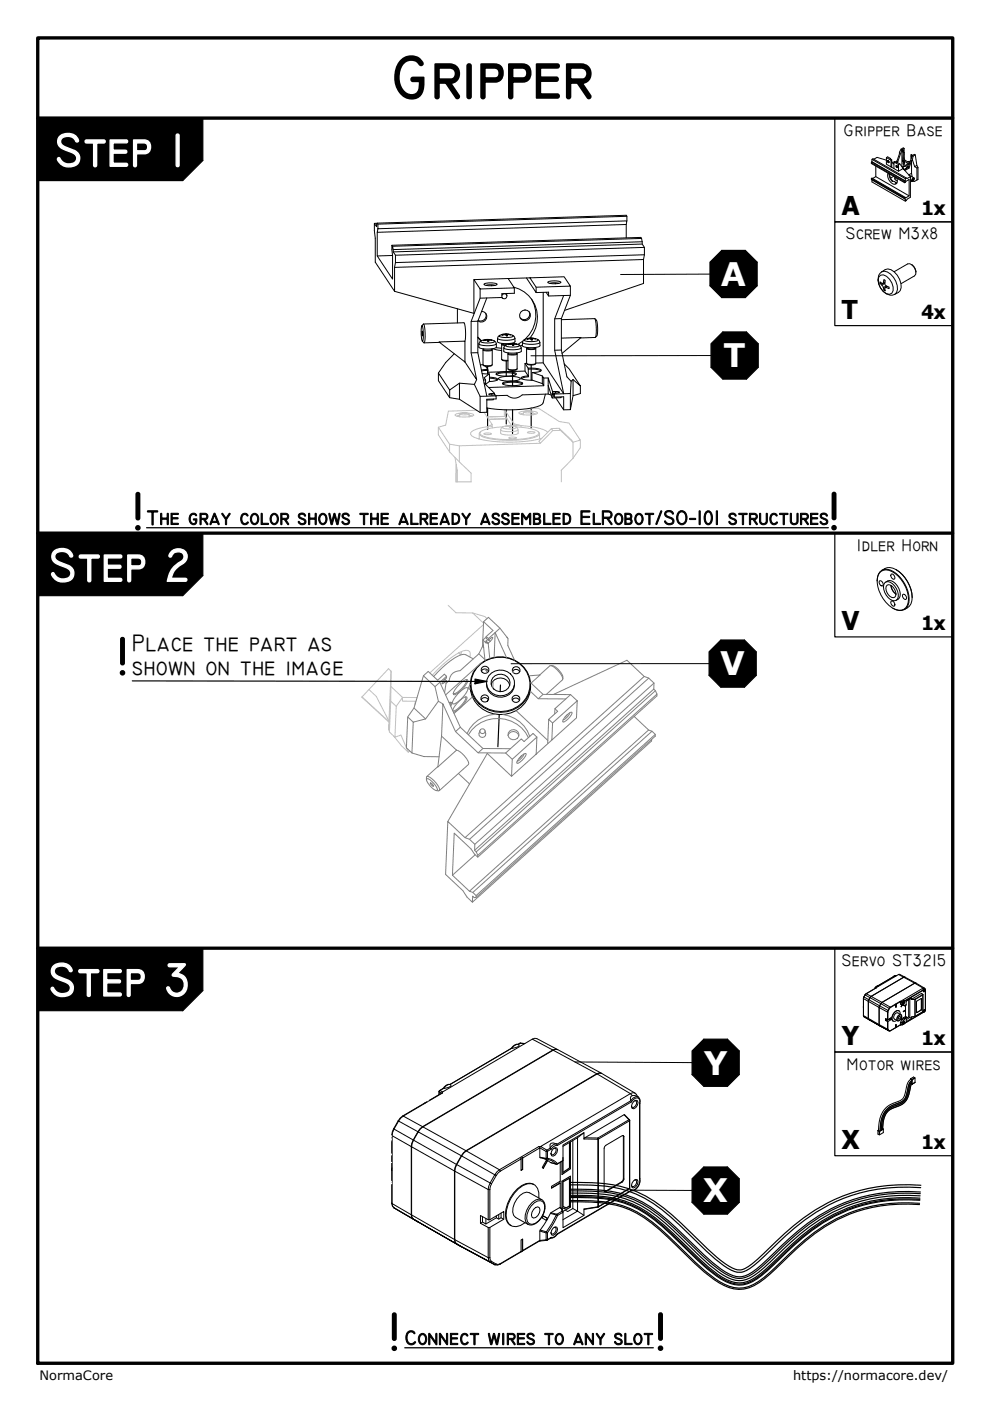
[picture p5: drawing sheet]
<svg xmlns="http://www.w3.org/2000/svg" width="210mm" height="297mm" viewBox="0 0 210 297" stroke-linecap="round" stroke-linejoin="round" font-family="sans-serif">
<defs><g id="words">
<text font-size="12.9" x="83" y="20.8">Gripper</text>
<g font-size="11.5">
<text x="27.7" y="112.2">!</text>
<text x="175.3" y="112.2">!</text>
<text x="24.4" y="143">!</text>
<text x="82.1" y="286.2">!</text>
<text x="138.5" y="286.2">!</text>
</g>
<g font-size="10.1" fill="#fff">
<text x="11.8" y="35.2">Step 1</text>
<text x="10.5" y="123.2">Step 2</text>
<text x="10.4" y="211.2">Step 3</text>
</g>
<g font-size="6.9" fill="#fff">
<text x="152.9" y="60.6">A</text>
<text x="153.4" y="77.9">T</text>
<text x="152.7" y="143.2">V</text>
<text x="149.2" y="227.8">Y</text>
<text x="149.1" y="254.9">X</text>
</g>
<g font-size="5.5">
<text x="178.5" y="45.5">A</text>
<text x="178.5" y="67.5">T</text>
<text x="178.5" y="133.5">V</text>
<text x="178.5" y="221.5">Y</text>
<text x="178.5" y="243.5">X</text>
</g>
<g font-size="5.1">
<text x="28" y="143.1">shown on the image</text>
<text x="28.1" y="138.1">Place the part as</text>
</g>
<g font-size="4.3">
<text x="31.1" y="111.2">The gray color shows the already assembled ElRobot/SO-101 structures</text>
<text x="85.8" y="285.1">Connect wires to any slot</text>
</g>
<g font-size="4.1">
<text x="195.4" y="45.5">1x</text>
<text x="195.4" y="67.5">4x</text>
<text x="195.4" y="133.5">1x</text>
<text x="195.4" y="221.5">1x</text>
<text x="195.4" y="243.5">1x</text>
</g>
<g font-size="3.6">
<text x="178.9" y="28.8">Gripper Base</text>
<text x="179.3" y="50.7">Screw M3x8</text>
<text x="181.7" y="116.8">Idler Horn</text>
<text x="178.5" y="204.7">Servo ST3215</text>
<text x="179.6" y="226.8">Motor wires</text>
</g>
<g font-size="2.7">
<text x="8.4" y="292.6">NormaCore</text>
<text x="168.1" y="292.6">https://normacore.dev/</text>
</g>
</g></defs>
<!-- layer: Visible (ISO) -->
<g fill="none" stroke="#000" stroke-width=".21">
<path d="M184.7 37.8l7.1 4.1M184.7 38l7.1 4.1M184.7 34.5l7.1 4.1M184.8 34.3l7.1 4.1M184.9 38.1v.5l7 4.1M184.9 34.3l7 4.1M184.9 33.8l7 4.1M185.3 33.8l.7-.4 1.9 .6M185.7 35.2v2.3l-.7 .3M185.7 37.5l7.1 4M187.9 33.4l1 .6v1.4l-1-.6zM187.9 33.4l.3-.1 .9 .6"/>
<path d="M188.2 34a.25 .25 0 0 1 .3 .2 .25 .25 0 0 1-.1 .3l-.2-.2zM188.3 34.1l.2 .3-.2-.3a.16 .16 0 0 0 0 .2 .16 .16 0 0 0 .2 0M188.3 36.7a1.82 1.82 0 0 0 1.6 2.3l.3-.3v-.9M188.4 34.1l.1 .2M188.5 37a1.53 1.53 0 0 0 .8 1.4l.5 .2v.2h.4M188.5 36.9l.1 .1h-.1M188.5 36.9v.1M188.6 37l.2 .6 .5 .8-.1 .1M188.8 33.6v.1M188.9 34l.2-.1v1.6M188.9 35.4l.6 .3M189.1 34.3l.4 .5"/>
<path d="M189.5 37.4l-.7 .4M189.5 34.3l1 .6v1.4l-1-.6zM189.5 34.3l.7 .1 .6 .3M189.5 34.5l-.2 .1M189.7 37.6v.4l.6 .4M189.9 37.7l-.2 .2M190 35.1a.25 .25 0 0 1 .3 .1 .25 .25 0 0 1-.1 .3l-.2-.2zM190 35.1l.3 .4-.2-.1zM190.1 35.1l.2 .3M190.2 34.4l.2-.1 .8-2.6v3.7M190.2 38.8h-.4M190.2 34.2l-.3 .1"/>
<path d="M190.2 34.2l.2 .1M190.2 35.2l.1 .1M190.5 34.9l.3-.2 .9 1.3M190.5 36.3l1-.6 1.5 1.8M191 31.6l.6 .2M191.4 34.2l.1 .1M191.4 32l.1 .2M191.4 32v.2M191.5 34.3l.2-.1v.3l-.2 .1zM191.5 31.9l-.1 .1M191.5 34.6l.2 .7M191.5 32.2v.1"/>
<path d="M191.5 32.2l.1 .1M191.6 32.3l-.2 1.9 .2-.1M191.6 32.3v.1l.1-.1h-.2M191.6 35.9l.1 .1M191.7 33.5l.1 .4 1.1 .6M191.7 31.5l-.2-.1-.5 .2-.3 .7-.5 1.9M191.7 31.5l-.4 .2 .3 .1-.1 .2M191.7 31.5v.8M191.7 32.5v1M191.7 33.5h-.1M191.7 35.3l-.3 .1 .1 .3M191.7 32.3l-.1 1.8"/>
<path d="M191.7 34.5l.5 1.2M191.7 35.3l-.1-.1a.38 .38 0 0 0-.1 .4 .38 .38 0 0 0 .3 .3M191.7 34.2l1.1 .6M191.8 35.9l-.1 .1M191.8 33.9l-.2 .2M191.9 36.2l.8-.6 .6-1.5v2.6M192 35.2l-.3 .1M192 35.8h.1M192 35.8v.1M192 35.8l-.2 .1M192.1 35.8h-.1M192.2 37.7l-7.1-4-.2 .1-.2 .9 7.1 4"/>
<path d="M192.2 35.6v.2M192.2 35.7l.1-.2h.3l-.9 .5M192.5 34.8a.37 .37 0 0 0-.2 .3 .37 .37 0 0 0 .3 .3M192.7 37.1l.6-.4 .1 .8M192.7 37.1l1.1 .6M192.7 35l-.2-.2a.37 .37 0 0 0-.3 .4 .37 .37 0 0 0 .4 .3M193 34.2l-.6 .1M193 38.1l.4 .3M193.1 32.8l.2 .3-.1 .2M193.1 33.2l.1 .1M193.3 34.1l.2-.2 .4 1.4 .5 .3M193.3 38.3v.2"/>
<path d="M193.3 33.2l-.1 .1M193.3 33.2h-.2l.1 .5M193.4 33l-.9 2.5 .2 .1M193.5 37.9l.2-.1a.26 .26 0 0 1 .1 .4 .26 .26 0 0 1-.4 0zM193.6 33.1l-.5-.3 .4 .1 .4-.2 .2 .1 .3 2.3 .2 .4v2.5l-.2 .2M193.6 38v.1zM193.9 37.9l-.1-.1a.34 .34 0 0 0-.4 .1 .34 .34 0 0 0 .1 .5l.1-.1M194.1 32.8l-.5 .3-.1 .8M194.4 35.1l-.5 .2M194.4 35.6v2.6l-.5 .3-.9 .1M194.6 35.5l-.2 .1M80 49.3v5l3.2 4.9v-5"/>
<path d="M80.1 48.5l52.8-1.7-.1 .8-52.8 1.7zM80.1 48.5v-1l-.1-.2-.2 .8-.4-.7 .2 3.1v5.1l4.1 6.2v-5.1l.1-1v-1.6l-.4-.7-.3-1.4 .1 2.2M83.1 52l52.8-1.7 .3 1.4 .4 .8v1.5M83.2 54.2l-3.2 .1M83.8 55.7l52.8-1.7-.2 1-52.7 1.7M100.5 59.3l7.2-.2 1.4 1.9-7.3 .3zM100.5 59.3v7.1l-16.8-4.6M111.6 58.9l2.1 3.1v-1.1M112.4 58.9l7.2-.2 1.3 2-7.2 .2zM112.4 58.9l-4.7 .2M116.2 59.7l1.4-.2a1.2 1.2 0 0 1 1.3 .4l-.6 .2-1.2 .1-.8-.2-.2-.1zM132.8 47.6v2.8"/>
<path d="M132.9 46.8v-.9l-.1-.3-53.4 1.8M132.9 45.9l-52.8 1.6M136 50.6l-52.8 1.6M136.2 51.3l-52.8 1.6M136.2 51.7l-52.8 1.7M136.4 55v5.1l-16.7 5.7M136.6 52.5l-52.8 1.6M186.7 58.3a2.26 2.26 0 0 1 2.4 1.7l.3 .9v.7l-.3 .6a1.74 1.74 0 0 1-2.4-1.1 1.99 1.99 0 0 1 0-2.8zM186.9 57.6a1.74 1.74 0 0 1 2.7 0 3.9 3.9 0 0 1 1.3 4l-1.2 .8M186.9 57.6a2.15 2.15 0 0 1 2.6 1.2 3.3 3.3 0 0 1 .6 3.2l-.4 .4M186.9 57.6a2.72 2.72 0 0 0 .3 4.1 2.07 2.07 0 0 0 2.5 .7M187.3 59.9l-.1 .2h-.2l-.4-.4v.4"/>
<path d="M187.3 59.9l.1-.6 .3 .1-.1 .7M187.6 60l-.4 .1M187.6 59.8l-.3 .1M189.6 57.6l2.8-1.6a1.69 1.69 0 0 1 1.5 2.5l-2.9 1.7M191.9 41.8l-.1 .1 .1 .8 1.1-.9v-4.3l-.7 .3-.1-.1-.3 .2-.1 .8 1-.7v3.5l-.7 .4-7.2-4.1h-.2l.1 .3 7.1 4.1M193.3 56.1a1.93 1.93 0 0 1 .9 1.6M89.4 69.1a4.9 4.9 0 0 1 .1 3.2l-.2-1.3zM89.4 69.1l.4-.4a6.3 6.3 0 0 1 .1 4M89.5 70.2v1zM89.5 72.4l.4 .3M89.8 68.7l8.6-.3a8 8 0 0 1 .2 3.9M93 79.1v1.6l2.3 3.6 2.1 .4 4.4 2.8 1.4-.1v-2.8h2v-.7l-3.4 .1"/>
<path d="M93.1 72.5l5.5-.2v4.4zM93.2 72.6l-3.3 .1M96.3 75l-1.8 1.8-1.5 2.3 2.3 3.6M97 65.5v3M99.9 74.8h1.4l1.9 9.2M101.3 68.1h-1.4M101.3 71.5l.8 .7M101.3 71.5l.6 .8M101.5 72.9v.7a4.4 4.4 0 0 0 3.8 0l-.1-.7M101.5 72.9a4.3 4.3 0 0 0 3.7 0M101.8 61.3v1.9l-1.9 4.9v6.7l1.2 5.7-2.5-3.8M102 72.3l-.1 .1a3.5 3.5 0 0 0 3 0l-.2-.1"/>
<path d="M102 72.3l-.4 .3-.1 .3M102.1 66a1.15 1.15 0 0 1 1 1.6 1.15 1.15 0 0 1-1.8 .4M102.2 79.2l1.5 .1M102.4 74.2v3.1M102.4 77.3l-.6 .1M102.4 77.4l.8 .3 .7-.1 .4-.2M102.5 74.1l.9 .2 .9-.2M102.5 74.1v.2l.7 .1h.8l.3-.1v-.2M102.5 74v.1M102.7 60.2l1.4-.2a1.21 1.21 0 0 1 1.3 .3l-.6 .2-1.2 .1-.9-.2-.1-.1zM102.9 72.1l-.4 .1 .7-.1 .2 .3h.3l-.1-.2M102.9 72.1h.1"/>
<path d="M103 77.7l.4 .6M103 66.4a1.18 1.18 0 0 1-.3 1.3 1.18 1.18 0 0 1-1.3 .2M103 60.5l.8-.1 1.2 .1M103.1 72h.1M103.1 72l-1.1 .3M103.2 72h.3M103.2 72l-.3 .1M103.2 72v.1M103.2 63.2l-1.9 4.9v6.7M103.4 72v.3M103.4 72l1.3 .3M103.4 78.3l-1.3 .1"/>
<path d="M103.4 78.3v.2M103.4 78.9l7.9-.2 .7 1M103.4 78.5l-1.3 .1M103.4 78.5v.8M103.5 72h.3M103.5 72l-.1 .4M103.6 72.2v.2M103.7 79.3l-1 .8 .3 .5v.9M103.7 79.3l.1 1.6M103.8 80a2.2 2.2 0 0 1 1.8 .4 2.44 2.44 0 0 1-1.9 .5l-.7 .6M103.8 72l.5 .1M103.8 72v.1"/>
<path d="M104.3 72.1l-.7 .1M104.3 72.1h-.1M104.3 74v.1M104.4 74.2v3.1l-1 .3-1-.3M104.5 73.9l1.9 .4M104.7 72.3l.4 .3 .1 .3M105.2 73.7l1.2 .1M105.2 79.2a6 6 0 0 1 4.3 0 1.3 1.3 0 0 1-1.5 .5l-.7 .1a3.5 3.5 0 0 1-2.1-.4zM105.3 79.5a4.3 4.3 0 0 1 3.6-.3l.4 .3M105.5 71.7v.7a4.4 4.4 0 0 0 3.7 0v-.7M105.5 71.7a4.3 4.3 0 0 0 3.7 0M106 71.1l-.2 .1a3.5 3.5 0 0 0 3 0l-.1-.1"/>
<path d="M106 71.1l-.4 .3-.1 .3M106.3 63.1l.3 .2M106.4 73v3.2l.4 .2h.9M106.4 73l.7 .3M106.4 76.2l.3 .3h1M106.4 62.6l.3-.3h.3l.4 .1 .1 .4-.1 .3-.4 .2h-.3l-.3-.3M106.4 72.8l.1 .2 .8 .1 1.2-.3M106.4 72.9v.1M106.8 70.9l-.5 .1M106.8 73.8v.7a4.4 4.4 0 0 0 3.7 0v-.7M106.8 73.8a4.4 4.4 0 0 0 3.7 0M106.9 70.9l-.5 .1h.8l.2 .2h.2l-.1-.2"/>
<path d="M106.9 70.9v.1M107.1 70.8h.3M107.1 70.8l-.2 .1M107.1 70.8l-1.1 .3M107.1 70.8v.2M107.4 62.2l.1 .5M107.4 70.8l.3 .1M107.4 70.8v.4M107.5 71v.2M107.7 75.1v3.1l1 .2 .9-.2v-3.1M107.7 78.3l.8 .2h.7l.4-.2M107.7 70.9h.1"/>
<path d="M107.7 70.9l.5 .1M107.8 74.8a1.5 1.5 0 0 0 1.8 0M107.8 74.9l-.1 .1M108.2 71h-.7M108.2 71h.1M108.2 72.9l-.5 .1h.8l.2 .2h.3l-.1-.2M108.2 72.9v.1M108.2 72.8v.1M108.4 72.8h.3M108.5 72.8l-.3 .1M108.5 72.9v.1M108.7 72.8v.4"/>
<path d="M108.7 72.8l1.3 .3M108.7 71.1l.4 .3 .1 .3M108.7 71.1l-1.3-.3-.1 .4M108.7 72.8l.4 .1M108.9 73v.2v-.2M109 60.9a6.7 6.7 0 0 1 3.4 10.8M109.1 61v1.2l-2.7 .1v.8l-4.6 .1M109.1 72.9l.4 .1M109.1 72.9h.1M109.5 73h-.6M109.5 73h.1M109.6 74.9v.2l-.7 .2-.9-.1-.3-.2"/>
<path d="M110 73.1l.2 .1a3.5 3.5 0 0 1-3 0l.1-.1-.4 .4-.1 .3M110 73.1l.4 .4 .1 .3M110.8 73.1l-.4 .3M110.8 72.6v.7a4.4 4.4 0 0 0 3.7 0v-.7M110.8 72.6a4.3 4.3 0 0 0 3.7 0M110.8 72.3l-1 .7M111.3 72l-.2 .1a3.5 3.5 0 0 0 3 0l-.1-.1M111.3 72l-.4 .3-.1 .3M111.3 77.1v1.6M111.6 73.9v3.2l1 .2 1-.2v-3.2M111.6 77l-.3 .1 .7 1M111.7 73.9l.7 .2h.9l.3-.2"/>
<path d="M111.7 77.1l.7 .3 .8-.1 .4-.2M111.7 73.8l.9 .2 .9-.2M111.7 73.7v.1M111.7 73.8v.1M112 78.1h1.4a1.27 1.27 0 0 1 1.4 .5l-.6 .2-1.3 .2M112 79.7a1.72 1.72 0 0 0-1.5 .5 3.1 3.1 0 0 0 2.4 .4l2.1 .7M112 78.1v.2M112 78.3h1.3a1.48 1.48 0 0 1 1.3 .4M112 79.9a1.55 1.55 0 0 0-1.4 .4M112 78.3v1.6v-.2M112.2 71.8l-.5 .1 .7-.1 .2 .3h.3l-.1-.2M112.2 71.8h.1"/>
<path d="M112.2 66.1a1.17 1.17 0 0 1-.4 1.5 1.17 1.17 0 0 1-1.5-.2M112.4 71.7h.1M112.4 71.7l-1.1 .3M112.4 71.7h.3M112.4 71.7l-.2 .1M112.4 71.7v.1M112.6 71.7v.3M112.6 71.7l1.4 .3M112.7 71.7h.3M112.7 63.4a6.8 6.8 0 0 1-1.4 8.5M112.7 71.7v.4M112.8 71.9v.2"/>
<path d="M112.9 79l-.1 1.6M112.9 79l2.1 .7M113 71.7l.5 .1M113 71.7v.1M113.5 71.8l-.7 .1M113.5 71.8v.1M113.5 73.7v.1M113.5 73.8l.1 .1M113.7 62h2.6v.8l4.6-.2M114 72l.4 .3 .1 .3M115 79.7l.3 .5v1.6l-.3-.5zM115.2 62v14.9"/>
<path d="M115.8 62l.5 .8M116.5 60.1l.8-.1 1.2 .1M119 67.8l7.1-.2a7.2 7.2 0 0 1 .1 4l-3.1 .1M119 71.7l4.2-.1-4 3.3M119 74.2l-1.4 .1M119 67.5l-1.4 .1M119.5 62.7l-1.9 4.9v6.7l1.9 9.2-4.3-6.6-1.6 .1M119.6 77.1l1.1 1.1 2.4 3.6-1.6-1.3M120.9 60.7v1.9l-1.9 4.9v6.7l1.2 5.7 .9 1 .4-.4M126.1 67.6a2.96 2.96 0 0 1 .6 2.5 1.44 1.44 0 0 1-.5 1.4M186.6 60.1l.4 .3M186.9 60l-.3 .1"/>
<path d="M187 60.4l.3 .6M187.6 60.1l.3 .5M187.6 60.1l-.6 .3M187.6 61.3l-.2 .2M187.9 60.6l.6 .3v.3l-.6-.2M187.9 61h-.2l-.1 .1 .1 .6-.3-.2-.1-.5M187.9 60.6l-.6 .4M188 60.7l-.4 .3M188.2 60.7l-.3 .3M95.3 82.7v1.6M97.4 81.2v3.5M100.6 81.5l1.2 2.5v3.5"/>
<path d="M101.1 80.5l-.5 1-3.2-.3-2.1 1.5M102.6 81.2l2.2 2.1v.4M103 80.6h-.5M103.8 80.2a1.84 1.84 0 0 1 1.6 .4M104.3 83.4l-.7 .2 1.5 .1 .1 .2M104.3 83.4v.4M104.6 84.6v.2h-1.4M104.8 83.4h-.5M105.8 80.2a6.8 6.8 0 0 1 4.5 0v.1a5.9 5.9 0 0 1-4.6 0zM106.5 81.2a6 6 0 0 1 4.3 0 1.3 1.3 0 0 1-1.5 .5l-.7 .1a3.5 3.5 0 0 1-2.1-.4zM106.7 81.5a4.3 4.3 0 0 1 3.5-.3l.5 .3M115.3 81.8l-11.7 .4"/>
<path d="M115.6 83.6l-.4 1.8a2.91 2.91 0 0 1-2.2 1.1 28.5 28.5 0 0 1-9.8 0M116.2 81.8v-1.7l.9 2.8v.7M116.2 81.8l.9 2.6M116.2 80.1l-.9 .1M116.2 81.8v1.7M116.9 83.8l-.7-.3-5.5 .2a2.32 2.32 0 0 1-3.2 .1l-2.3 .1M117.1 82.9l.1 .8M117.1 83.6v-.2v1l1.9-.1v-.2M117.1 83.6l.3 .1M117.2 83h.6v.3M117.4 83.3l.1 .9 2-.1v2.8M117.8 83l.8 .1-1.2 .2 .1 .2"/>
<path d="M120.9 83.4l-3.4 .1v.7M121.1 80.9l-.2 6M121.5 80.5v3.4M123.1 81.8v1.6l-1.6 .5-.6 3h-1.4l-1.7-2.5M186 123.2a2.09 2.09 0 0 1 .9-2.2 2.09 2.09 0 0 1 2.5 .2 7.3 7.3 0 0 1 3.3 6.6 2.03 2.03 0 0 1-3.4 1.1M186.4 123.2l.2-.1a.68 .68 0 0 1 .6 .4 .68 .68 0 0 1-.2 .8 .82 .82 0 0 1-.6-1.1zM186.8 121.2a2.93 2.93 0 0 1 3.7 1 6.3 6.3 0 0 1 1.9 6.2 2.04 2.04 0 0 1-3.3 .4 7 7 0 0 1-3-6.7zM187 120.9a2.7 2.7 0 0 1 3.7 .3 7.2 7.2 0 0 1 2.6 6.2 2.32 2.32 0 0 1-1.5 1.8M187.6 123.6a1.18 1.18 0 0 1 1.6 .2 3 3 0 0 1 1.1 3.2 1 1 0 0 1-1.5 .1 2.97 2.97 0 0 1-1.2-3.5zM187.8 123.4a1.63 1.63 0 0 1 2.4 .8 2.12 2.12 0 0 1 .2 2.8l-.4 .3M188.1 124.1a1.55 1.55 0 0 1 1.8 1.4 .84 .84 0 0 1-.5 1.2 1.89 1.89 0 0 1-1.3-2.6zM188.9 124.1a2.7 2.7 0 0 0 1.1 1.9 2.36 2.36 0 0 1-1.1-1.9z"/>
<path d="M188.9 127.5l.2-.1a.68 .68 0 0 1 .6 .4 .68 .68 0 0 1-.2 .7 .82 .82 0 0 1-.6-1zM188.9 121.8l.2-.1a.68 .68 0 0 1 .6 .4 .68 .68 0 0 1-.2 .7 .82 .82 0 0 1-.6-1zM190 120.8a7.3 7.3 0 0 1 3.4 5.9M191.4 126.1l.2-.1a.69 .69 0 0 1 .5 .4 .69 .69 0 0 1-.1 .7 .81 .81 0 0 1-.6-1zM99.7 144.9a6.4 6.4 0 0 0 3.7 6.1 6.4 6.4 0 0 0 7-1 5.7 5.7 0 0 0 2.1-4.6M101.1 141.6a6.4 6.4 0 0 1 6.6-2.1 6.4 6.4 0 0 1 4.7 5.2 6.2 6.2 0 0 1-9.8 5.2 5.5 5.5 0 0 1-1.5-8.3zM101.9 140.7a6.5 6.5 0 0 1 10.6 4.1 6.3 6.3 0 0 1-9.9 5.2 5.6 5.6 0 0 1-.7-9.3zM102 148.3a.86 .86 0 0 1 .8-.4 .86 .86 0 0 1 .8 .5M102.1 142.3a.86 .86 0 0 1 .7-.5 .86 .86 0 0 1 .8 .5M103.1 145a2.98 2.98 0 0 0 2.9 2.8 2.98 2.98 0 0 0 3.1-2.6M104.1 145.1a2.06 2.06 0 0 1 2.1-1.4 2.06 2.06 0 0 1 1.9 1.6M104.2 142.7a2.87 2.87 0 0 1 3.9 0 2.87 2.87 0 0 1 .3 3.9 2.98 2.98 0 0 1-3.5 .6 2.98 2.98 0 0 1-1.6-3.2l.3-.7z"/>
<path d="M104.5 143.7a1.94 1.94 0 0 1 2.9-.3 1.94 1.94 0 0 1-.1 2.9 1.94 1.94 0 0 1-2.5-.1 1.94 1.94 0 0 1-.3-2.5zM108.6 148.4a.86 .86 0 0 1 .8-.4 .86 .86 0 0 1 .8 .5M108.7 142.4a.87 .87 0 0 1 .7-.5 .87 .87 0 0 1 .8 .5M183.1 211.7v3.6M183.1 215.3h.1M183.1 215.3l.1 .3M183.1 211.7l.1-.3 1 .6M183.1 211.7l1 .6M183.1 215.3l1 .6M183.2 211.4l-.1 .3M183.2 215.6l1.2 .7M183.2 215.6l1 .5"/>
<path d="M183.4 210.9v.1M183.4 210.9l-.2 .5M183.4 211l-.2 .4M183.4 211l1 .5M183.6 210.7l-.2 .3M183.6 210.7l-.2 .2M184.1 215.9l.1 .2M184.1 212.3v3.6M184.1 215.9l.1 .3M184.2 216.1l.3 .2M184.2 212l-.1 .3M184.4 211.5l-.2 .5"/>
<path d="M184.5 216.3l2.2 1.3-2.5-1.4 2.3 1.3M184.5 216.3h.1M184.7 211.3l-.3 .2M184.7 211.3l-.2 .2M184.8 210l-1.2 .7M184.8 210h.1M185.6 209.4l.1 .1M185.6 209.4v.2M185.6 209.3v.1M185.6 209.3h.1M185.8 209.5l-1 .5M185.8 209.4v.1"/>
<path d="M185.8 209.2h.1M185.8 209.2l-.2 .1M186.2 209l-.4 .2M186.2 209h.1M186.4 217.2l.1 .3M186.4 213.6l-2.3-1.3v3.6l2.3 1.3M186.4 213.6v3.6M186.5 213.3l-.1 .3M186.5 217.5l2 1.1M186.5 217.5l2 1.1zM186.7 212.8l-2.2-1.3-.3 .5 2.3 1.3M186.7 212.8l-.2 .5"/>
<path d="M186.8 212.8l.2-.3 1.8 1M186.8 212.8l1.7 1-.2 .4-1.8-.9M186.8 212.8l-.3 .5M187 212.5l-.3 .3M187.8 216.4l.4 .2M187.9 216v.3l.1 .1v-.3M188.2 216.2h.1M188.2 216.2l-.4-.2v.4l.1-.1M188.2 216.6h.1M188.2 216.2v-1.6l-1.8-1v3.6l1.8 1v-1.6M188.3 216.2l.7-.5v.5l-.7 .4v1.6M188.3 218.2l.1 .2"/>
<path d="M188.3 218.2l-.1 .1 .2 .1M188.3 214.6v1.6M188.4 214.3l-.1 .3M188.4 214.3l-.2 .1 .1 .2M188.4 218.4l.2 .1M188.5 218.6h.1M188.6 218.5l-.1 .1M188.6 213.8l-.2 .5M188.6 216v.1M188.7 215.9v.3M188.8 213.5v.1M188.8 213.5l-.2 .3"/>
<path d="M188.8 218.5l-.3 .1M188.8 218.5h-.2M188.8 213.6l-.2 .2M188.8 218.5h.1M188.9 215.8v.3M189 216.2l-.4-.1-.6 .3M189.4 207.1l-3.2 1.9M189.4 207.1h.1M189.8 206.9h.1M189.8 206.9l-.4 .2M189.9 206.8h.2M189.9 206.8l-.1 .1"/>
<path d="M189.9 206.8h.1M190 217.2l-.1 .7 .1-.1M190 212.9v.6M190 213.5l-.1 .1M190 212.9l-.1 .1M190.1 206.8l-4.3 2.6-.2-.1 .2-.1M190.5 206.6h.3l1 .6M190.5 206.6l1.1 .6-6.9 4.1-1-.6 2.1-1.2M190.5 206.6l-.4 .2M190.6 215.6l.2-.1 .1 .2-.3 .4-.1-.2zM190.6 214.3a1.42 1.42 0 0 0-1.2 2.2M190.6 215.3l.4-.1a.75 .75 0 0 1 .1 .8 .75 .75 0 0 1-.7 .4l-.2-.5z"/>
<path d="M190.9 212.3l.4 .2v.4M190.9 212.3l-2.1 1.2M190.9 215a.59 .59 0 0 0-.3-.7 .59 .59 0 0 0-.8 .2 1.33 1.33 0 0 0-.4 2l.7-.2M190.9 217.3l-2.1 1.2M190.9 216.8l.3 .1v.3l-.3 .1M190.9 212.9l.4 .1M190.9 217.3h.1M190.9 216.7v.6l-.9 .5v-.6l-.1 .7-1.1 .6M190.9 216.7l.4 .2M190.9 212.3h.1M191 215.1l-.6-.3a.87 .87 0 0 0-.8 1.3l.7 .3M191 215.1a.86 .86 0 0 0-.7 1.3"/>
<path d="M191 215.1a.84 .84 0 0 1-.7 1.3M191.1 212.9l.4 .3M191.1 213.4h.1M191.1 216l.2 .1v.1l-.3-.1zM191.1 216l.2 .1M191.3 217.3h.1M191.3 213l-.4-.1v-.5l-.9 .5v.6l-.1-.5-1.1 .6M191.3 213l.6 .2M191.3 213h.1M191.3 213l-.2 .4zM191.3 213l-.2 .4M191.3 217.3h-.4"/>
<path d="M191.3 216.1l-.1 .1M191.3 212.9l.6 .3M191.3 216.9v.3l.2-.1M191.3 212.9v.1M191.5 215.8l-.6 .9M191.5 213.2h.1M191.5 212.4h.1M191.5 213.2h.3M191.5 215.8l.3 .1M191.5 212.4l-.2 .2v.3M191.5 217.1l-.2 .2M191.6 207.2h.3z"/>
<path d="M191.7 216.6l.1 .2-.2 .1h-.1M191.7 212.4l.1 .2-.2 .1h-.1M191.8 215.9h.1M191.8 215.9l-.5 1M191.8 213.2h.1M191.8 212.2l-.3-.1v.3M191.8 212.2l-.3 .2M191.8 212.2v.1M191.8 212.3l-.3 .1M191.8 216.9l-.3 .2M191.8 216.9l-.3 .3M191.9 215.9l-.6 1"/>
<path d="M191.9 213.2h-.1M191.9 207.2l2.3 1.2M192 215.5l.1 .1M192 214.2l-.5 .3M192 215.5l-.5 .3M192 214.1l-.5 .3 .5-.2v1.3M192 213.1v1M192.1 215.6v.1M192.1 215.7l-.3 .2M192.1 213l-.3 .2h-.3M192.7 212v3.6l-.6 .1M192.7 215.6l.2 .1-.8 .5"/>
<path d="M192.9 211.8v3.9l.4 .2M193.3 211.9v-.3l-1.2 .6v.8l-.2 .2M193.3 211.6l-1.2 .7M193.3 211.9h.7M193.3 215.6v.3l-1.2 .7v-.8l-.2 .1M193.3 211.8v.1M193.3 211.8l.7 .1M193.9 208.4l-2.3-1.2-6.9 4.1 2.3 1.2M193.9 208.5l2.2 1.2M193.9 208.5l-6.9 4M194 211.9v3.6l-.7 .1M194 211.9v3.6"/>
<path d="M194 215.5l-.7 .1M194 215.5h.1M194 215.5l1.7-1zM194.2 208.4h-.3M194.2 208.4l-.3 .1M194.2 208.4l1.8 1.1M194.3 214.6l.1 .1M194.4 214.7h.1M195.3 214.2l-1 .5M195.3 214.2h.1M195.3 214.2l-.9 .5M195.3 211.7v2.3"/>
<path d="M195.3 214v.2M195.3 211.8h.1M195.3 214h.1M195.4 211.8l-1.1 .5v2.3M195.4 214l-.1 .2M195.4 211.8v2.2M195.4 210.6l.2 .3-1.6 1M195.4 210.6l-2.1 1.2M195.4 210.6l.3 .3M195.7 210.9h.1M195.7 210.9l-1.7 1M195.7 214.5h.1"/>
<path d="M195.7 210.9v3.6M195.7 209.9h.1M195.7 209.9l-3.9 2.3M195.7 214.6l-3.9 2.3M195.7 214.6l-3.9 2.4M195.8 209.9l.3-.2 .1 .3M195.8 209.9l-4 2.4M195.8 209.6l-.1-.1-4.8 2.8 .4 .2 .2-.1M195.9 209.9l.1 .2-.1 .1h-.1M195.9 214.1h.1v.3h-.2M196.1 209.7l-.4 .2M196.1 209.7l-.3-.1-.1 .3"/>
<path d="M196.1 209.7l.1 .3M196.2 214l-.1 .4-.3 .2M196.2 210v4M196.2 214a.55 .55 0 0 1-.5 .7M196.2 214h.1M196.2 210h.1M83.4 239.3l-.3 1.4M84.4 237.6l.1 .1M84.4 237.6l-1 1.7M84.5 237.7l-1.1 1.6M84.5 237.7l4.1 2.2M85.4 236.6h.1l-1 1.1"/>
<path d="M85.4 236.6l-1 1M88.6 239.9l-1 1.8M89.6 238.9l-1 1M89.7 238.9l-1 1.1M90.1 233.8l-4.7 2.8M90.1 233.8h.1M93.1 231.4l.5 .4M93.1 231.4v.7M93.2 231.2l-.1 .2M93.8 231.7l-3.7 2.1M93.9 231.5l-.1 .2M93.9 230.8l-.8 .5v.8"/>
<path d="M94 230.8h-.1M95.5 229.9a1.57 1.57 0 0 0-1.6 .9M95.5 229.9h.1M95.5 229.9l.1 .2a1.81 1.81 0 0 1-1.6 .7M95.5 229.9l-.5 .1-.5 .3-.5 .5M108.4 222.3h.1M108.5 222.3l-13 7.6 12.9-7.6M110 221.4a1.58 1.58 0 0 0-1.6 .9M110 221.4h.1M110 221.4l.1 .2a1.79 1.79 0 0 1-1.6 .7M110 221.4h-.5l-.5 .4-.5 .5M111.2 221.3l-.9-.1-.4 .2"/>
<path d="M111.2 221.3l-17.3 10.2-.6-.3 .7-.4M111.3 221.2h-.9l-.5 .2M112.9 220.3l.5-.2 .4 .1 4.4 2.3-.4-.1-.6 .2M112.9 220.3l4.3 2.3-27.6 16.3-4.1-2.3 8.3-4.9M112.9 220.3l-1.7 1M117.3 222.7l.5-.2h.5l9.2 5M126.5 227.7l-9.2-5-27.6 16.2 9.1 5.1M126.5 227.7l-27.7 16.3M126.6 227.7l.5-.2 .5 .1 7.1 4.2M126.6 227.7l7.1 4.2a.85 .85 0 0 1 1.2 .1l.3 .5M126.6 227.7l-27.7 16.3M127.6 227.6l-.5-.1-.6 .2"/>
<path d="M132.3 236.3l1 1.1-6.5 3.9 .1 .2 6.6-3.9-.2-.2h.2M133.5 237.4v.2M133.5 237.4l-1.2-1.1-8.3 4.9M133.5 237.6v14.3M133.7 233.3l.2 .3M133.8 233.4l-15.8 9.1M133.9 233.6l.4-.5 .5-.3h.4l.3 .2 .2 .4-.1 .6M133.9 233.6l-15.7 9.3M134.1 232.3l-.4-.4-19.1 11.2 1.4 .8 .7-.6M134.4 233.5l.4-.2 .3 .1a1.31 1.31 0 0 1-.7 1.7l-.4-.1-.1-.4 .1-.6zM134.5 233.4h.3a.91 .91 0 0 1-.8 1.4l-.1-.3M135.3 232.6l-.5-.1-.5 .3-.6 .5"/>
<path d="M135.3 232.6a1.3 1.3 0 0 0-1.5-.1l-.1 .8M135.3 232.6a1.18 1.18 0 0 1 .4 1.3M135.6 234v16M135.7 233.9l-.1 16.1M135.7 233.9l-.1 .1M186.1 239.7l.3 .2M186.3 239.6l-.2 .1v.7l.3 .2M186.4 239.9v.7l.1-.7M186.4 239.9h.1M187.2 239.3l.1 .8-.8 .5M187.3 239.4l-.8 .5M192.9 229l.3-.2a.27 .27 0 0 1 .1 .3 .27 .27 0 0 1-.2 .2l-.4 .8-.3 1.4a2.62 2.62 0 0 1-2.1 2.5 4.7 4.7 0 0 0-3.6 4.9l-.1 .8-.2 .1a5.3 5.3 0 0 1 3-5.9l.6-.2a2.39 2.39 0 0 0 2-2.4l.4-1.6z"/>
<path d="M193.1 228.7l-.1 .2M193.1 228.7l.2 .2M193.3 229.8v.1M193.3 229.2v.2l-.3 .6-.3 1a3.6 3.6 0 0 1-3.2 3.6 4.1 4.1 0 0 0-2.6 4.2v.8h-.3M193.3 229.5v.2l-.1 .3a7 7 0 0 1-1.5 3.8l-1.3 .8a3.6 3.6 0 0 0-2.7 1.8l-.4 1.2-.1 1.8-.3 .1M193.3 228.9l.7-.3-.6 .3M193.3 228.9h.1M193.3 229.9l.7-.4zM193.3 229.1l-.5 .7-.4 1.5a2.71 2.71 0 0 1-2.5 2.7 5.2 5.2 0 0 0-3.3 5.5v.3M193.3 229.4l-.3 .4-.3 .8a4 4 0 0 1-1.4 3.1l-.5 .3a4.5 4.5 0 0 0-3.6 3l-.4 2.6M193.3 229.7l-.2 .3a6.8 6.8 0 0 1-1.4 3.8l-.6 .4-1.6 .6a4.2 4.2 0 0 0-2.4 4.4v.3M193.4 228.9v1"/>
<path d="M194 228.5l-.3-.2-.6 .4M194 228.6v.9M83.1 240.7v14.4M83.1 240.7v14.5M83.1 255.1l.1 .6 .3 .4M83.1 255.1v.1M83.1 255.2l.1 .5 .3 .4M83.1 255.2l4.1 2.3M83.5 256.1l5.1 2.9M83.5 256.1l4.1 2.4M87.2 257.5l.1 .6 .3 .4M87.2 243.1v14.4"/>
<path d="M87.3 257.6l.1 .6 .3 .3M87.6 241.7l-.4 1.4M87.6 258.5l1 .6M87.6 241.7l-4.1-2.3-.4 1.4 4.1 2.3M87.7 241.7l-.4 1.4M88.7 259.1l9.1 5.2-10.1-5.8 9.1 5.2M88.7 259.1h.1M96.4 248.3l-9.1-5.2v14.5l9.1 5.2M96.4 248.3v14.5M96.8 246.9l-.4 1.4M97.8 245l-9.1-5-1 1.7 9.1 5.2M97.8 245l-1 1.9"/>
<path d="M97.9 245.1l7 4-1 1.7-7.1-3.9M97.9 245.1l-1.1 1.8M98.8 244l-1 1M98.9 244l-1 1.1M98.9 244l7 4M101.9 259.4l1.6 .8M102.3 257.9v1.2l.7 .4v-1.2M103.5 258.6l-1.6-.9v1.7l.4-.3M103.5 258.6v-6.4l-7.1-3.9v14.5l7.1 3.8v-6.4M103.9 258.6l2.9-1.7v1.6l-2.9 1.7v6.4M103.9 258.6h-.4M103.9 252.2v6.4"/>
<path d="M104.2 251l-.3 1.2M104.2 251l-.3-.2-.3 .7-.1 .7h.4M105.2 249.2l-1 1.8M105.2 257.8v.4M105.7 257.5v1M105.9 248l.2 .3M105.9 248l-1 1.1 .3 .1M106.1 248.3l-.9 .9M106.2 257.2v1M106.8 258.5l-.6-.3-.5 .3-.5-.3-2.2 1.3M110.7 245.4l.1 2.6M110.7 247.9l-.2 .2"/>
<path d="M110.8 245.5v-.1l-.4 .2 .1 .1M113.1 256.4l.5-.4 .4-.1 .4 .2a1.69 1.69 0 0 1-1.3 2.2l-.3-.2-.1-.5zM113.2 251.1a2.32 2.32 0 0 0-2.6 .3 7.5 7.5 0 0 0-3.3 7.1l.3 .8 .7 .6M113.3 255l.7-.4h.6a1.77 1.77 0 0 1 .7 2.5 3.6 3.6 0 0 1-2.5 2.5l-.6-.1a2.29 2.29 0 0 1-.1-3l.5-.8zM114.2 243.1l.3 .3M114.2 243.1l-8.3 4.9M114.3 254a2.28 2.28 0 0 0-2.4-3 7.1 7.1 0 0 0-4.4 7.8 1.93 1.93 0 0 0 2.9 1l.9-.6M114.5 243.4l1.3 .7 .2-.2 .1 .2h-.3v1.5h.3M114.5 245.4l1.3 .3M114.6 243.1h-.4M114.9 254.4l-2.6-1.5a2.37 2.37 0 0 0-2.7 1.3 3.7 3.7 0 0 0-.7 3.5l.4 .4 2.6 1.5M114.9 254.4a2.37 2.37 0 0 0-2.7 1.3 3.7 3.7 0 0 0-.7 3.4l.4 .5"/>
<path d="M114.9 254.4a2.64 2.64 0 0 1 .1 3.5 2.65 2.65 0 0 1-3.1 1.7M115.1 245.6l.8 .3 .8 .6M115.1 247.6h.1M115.2 257.8l.9 .5-.2 .5-.9-.6zM115.2 257.8l.9 .5M115.8 245.7h.1M115.8 245.7l-1.3-.3v-2l-3.7 2.1v2.5l-.3 .2v-2.5l-4.4 2.6M115.9 245.7l1.1 .4 1 .7 .2-.1M115.9 246l.2 .1-.9 1.6-.2-.2zM115.9 246l.2 .1M116 246.1l-.8 1.6M116 258.3l-.2 .4"/>
<path d="M116.1 245.6l1.5 .6 .6 .5M116.1 245.6l-.2 .1M116.7 257.3l-2.2 3.5M116.7 246.5h.1M116.7 246.5l1.3 .3M116.7 257.3l1.3 .3M116.7 243.4l.2 .2M116.8 257.1l1.2 .3M116.9 243.6l-.8 .5v1.5M117.3 243.6l.4-.3 .4 .1a1.32 1.32 0 0 1-.8 1.7l-.3-.1-.2-.4 .2-.5zM117.4 243.5l.4-.1a.91 .91 0 0 1-.8 1.4l-.2-.2M118 257.6l.2 .1"/>
<path d="M118 257.6l-1 1.9-1.2 1.7 .3 .2M118 242.5l-.7-.2-.5 .1-.2 .3 .1 .6M118 242.5l-.4 .1-.9 .7M118.1 257.4l.1 .3M118.1 257.4l-.1 .2M118.1 242.6l.1 .3M118.2 242.9h-.5l-.4 .3-.4 .4M118.2 257.7l-2.1 3.7M118.2 246.7v.1M118.6 256l.4 .3M118.7 250.5l.1 .3M118.7 250.8l-1.8 1.1"/>
<path d="M118.8 246.5v3.9l-1.9 1.1v.4l1.9-1.1v5.3M119 256.3l.2 .1 .2 .6M119 256.3l.2 .5M119.2 256.8l.2 .2M119.2 256.8l-1.1 .6M119.2 256.3l-.6-.3-1.9 1.3M119.4 246l-1.2 .8-1.5-.3M121.5 241.8v14.4l-1.1 .7-.6-.3-.5 .3M121.5 256.2l.9 .6-3 1.8M122.4 241.2v15.6l1.4 .9M123.8 241.5v-1.4l-4.4 2.7v3.2l-1.2 .7M123.8 240.1l-1.4 1.1-3 1.8"/>
<path d="M123.8 241.5h3M124 241.2l-.2 .3M124 241.2l2.8 .1v.2M126.8 241.5v14.4l-3 .4M126.8 241.5h.1v14.3l-.1 .1M126.8 255.9l-3 .4v1.4l-4.4 2.6v-3.3l-1.2 .7M126.8 255.9h.1M128.3 252.6l.1 .1M131.8 250.6l-3.7 2.1M131.8 250.6h.1M131.9 250.6l-3.5 2.1M132.1 240.7l.1 9.2"/>
<path d="M132.2 249.9l-.4 .7M132.2 240.9l.1 .1M132.2 249.9l.1 .1M132.3 241l-.1-.2h-.3l-3.7 2.3-.1 9.4 .1 .2h.2M132.3 250l-.4 .6M132.3 241v9M133.4 252l-6.6 3.9M133.5 251.9l-.1 .1M134.4 250.3l.4-.2 .3 .1a1.31 1.31 0 0 1-.7 1.7l-.4-.1-.1-.4 .1-.6zM134.5 250.2h.3a.91 .91 0 0 1-.8 1.4l-.1-.3M135.6 250a1.96 1.96 0 0 1-1.7 2.3M135.7 249.8a2.22 2.22 0 0 1-1.9 2.7"/>
<path d="M96.4 262.8l.1 .6 .3 .3M96.4 262.8l.1 .6 .3 .4M96.8 263.7l1.1 .7M96.8 263.8l8.1 4.3zM97.9 264.4l7 3.7M103.9 266.6v.5l.3 .3M103.9 260.2h-.4M103.9 266.6h-.4l.1 .6 .3 .4 .3-.2M104.2 267.4l1 .6M104.9 268.1h.1M105.2 268l-.3 .1M106 268l-.5 .2-.6-.1"/>
<path d="M106.1 267.9l-.5 .2-.4-.1M106.1 267.9l-.1 .1M110.7 262.7l.1 2.5M110.7 265.2l-.2 .2M110.8 265.1l-.4 .3 .1-.1M114.4 263.1l-8.4 4.9M114.5 263l-.1 .1M114.5 261l1.3 .4v1.5l-1.3 .1M114.5 260.8v2.2l-3.7 2.1v-2.4l-.3 .2v2.4l-4.4 2.6M114.5 260.8l1.3 .4v.2h.3M115.9 263l-1.5 .1M116 262.9l-.1 .1"/>
<path d="M116 262.9l.1-.1-.3 .1 .1 .1M116.1 261.4v1.4l.8-.4M116.9 262.4l-.9 .5M117.3 260.4l.4-.3 .4 .1a1.32 1.32 0 0 1-.8 1.7l-.3-.1-.2-.4 .2-.5zM117.4 260.2h.4a.91 .91 0 0 1-.8 1.4l-.2-.2M118.2 261.6l15.7-9.3zM118.2 261.6l-.5 .5-.4 .2-.4 .1M118.2 261.7a1.65 1.65 0 0 1-1.5 .8"/>
<circle cx="111.3" cy="66.9" r="1.15"/>
<circle cx="102.8" cy="148.1" r=".8"/>
<circle cx="102.9" cy="142" r=".8"/>
<circle cx="109.4" cy="148.1" r=".8"/>
<circle cx="109.5" cy="142.1" r=".8"/>
<circle cx="191.7" cy="216.7" r=".22"/>
<circle cx="191.7" cy="212.5" r=".22"/>
<circle cx="195.9" cy="214.2" r=".22"/>
<circle cx="195.9" cy="210" r=".22"/>
</g>
<!-- layer: Tweak Trail (ISO) -->
<path d="M103.4 77.7v1.6M107.3 76.5v3.3M108.7 78.5v3.3M112.6 77.4v3.2M103.4 86.5v4.5M107.3 86.9v3M108.7 86.9v5M112.6 86.5v4.3M105.8 151.5l-.2 6.8M106.1 145.2v1.4" fill="none" stroke="#000" stroke-width=".25"/>
<!-- layer: Visible (ISO) -->
<g fill="none" stroke="#c0c0c0" stroke-width=".21">
<path d="M92.9 90.6v1.6l2.4 3.6 2.1 2.1M95.3 94.2v1.6M96.5 97l.5 2.8v2.4M96.7 98.4v3.8v-3.7M97.4 97.9l2.5 2.4v1.9M97.5 88l-.7 .2M97.5 87.8l-.1 .6M97.8 87.6a1.18 1.18 0 0 0-1.3 .5 5.5 5.5 0 0 0 3.9 0 1.18 1.18 0 0 0-1.3-.5M98.2 87.6h-.3M98.2 87.6h-.2M98.3 87.5h-.1M98.3 87.5v.1"/>
<path d="M98.5 87.5h-.2M98.5 87.5l1 .2-.8 .3-.9-.1-.3-.2 .8-.2M98.5 87.5h.2M98.5 87.5v.2M98.7 87.6h.2M98.7 87.6l-.3 .1-.2-.1M99 87.6h-.3M99.5 88l.6 .2M99.5 87.8v.6M101.1 87l-6 .2-.6 2.9-1.6 .5 2.4 3.6 2.1 .3M101.6 93h-.2M101.6 92v1.1"/>
<path d="M101.6 93l-.1 .1M101.9 91.5l-.3 .4a1.94 1.94 0 0 0 1.8 1 21.5 21.5 0 0 0 10.6-.4l.4-.6-.3-.4M102.6 91.9l.7-.1 .9 .2-.7 .2-.8-.1zM102.6 87.4l1.8 2.6M103.4 90.5a6.1 6.1 0 0 0-3.6 1.3v.3a3.6 3.6 0 0 0 2.4 1.1 30.5 30.5 0 0 0 12.7-.3M103.6 90.3l.8-.3v.4M104.4 90.7v-.3l-.8-.1-.2 .2v.4M106.2 91.1l-.1 .7a4.4 4.4 0 0 0 3.8 0l-.1-.7M106.2 91.1a4.4 4.4 0 0 0 3.6 0M106.6 90.5l-1.2 .1a6.9 6.9 0 0 0-3.6 1l-.1 .3a2.99 2.99 0 0 0 2.2 1 22.5 22.5 0 0 0 9.7-.4l.7-.6a1.58 1.58 0 0 0-1.7-1l-3.2-.4M106.6 90.5l-.1 .1a3.5 3.5 0 0 0 3 0l-.1-.1M106.6 90.5l-.4 .3v.3"/>
<path d="M106.9 86.9v1l1.6 2.3M107 86.9l2 3M107.2 88.3l-3.9 .1M107.5 88.7l-3.9 .2M107.5 88.8l-3.8 .2M107.6 90.3l-.5 .1 .7-.1 .2 .3h.3l-.1-.2M107.6 90.3v.1M107.7 90.2h.1M107.7 90.2l-1.1 .3M107.8 90.2h.3M107.8 90.2l-.2 .1M107.8 90.2v.1"/>
<path d="M107.9 92.8l1.1-.1 .5 .1-.3 .2h-.8h-.4zM108 90.2l.1 .4v-.4M108 90.2l1.4 .3M108.1 90.2l.3 .1M108.2 90.4v.2M108.4 90.3h.5M108.4 90.3h.1M108.9 90.3l-.7 .1M108.9 90.3v.1M109 89.9l1.5 .3M109 89.9v.3l1.1-.1M109 90.2v.1"/>
<path d="M109.4 90.5l.4 .3v.3M110.5 90.2l3.3 .5a4.3 4.3 0 0 1 2.3 1M110.5 90.2v.4M111 87.3l1-.2 1 .2-.8 .2h-.8zM111 87.6l-.6 .2M111 87.3l-.1 .6M111.4 87.1a1.17 1.17 0 0 0-1.4 .5 5.5 5.5 0 0 0 4 0 1.17 1.17 0 0 0-1.4-.5M111.8 87.1h-.1M111.8 87.1v.1M111.8 91.6l.7-.1 .9 .2-.7 .2-.7-.1zM111.9 86.6h2.3l4.4 2.8 2.1 .3 2.3 3.6-1.5 .5v3.4M112 87.1v.2z"/>
<path d="M112.1 87.1h.1M112.2 87.2h.3M112.5 87.1l-.3 .1v.1l-.8-.1h.3M113 87.6l.6 .2M113 87.3l.1 .6M114.4 93h.2M114.4 92v1.1M114.6 94l-17.2 .5v3.4M118.6 90.8l-1.7 .1M118.8 91.2l-.2-.4 2.9 3-2.7-2.6-1.6 .1-2.6 2.7-.3-.5 2.6-2.6 .3 .4M121.5 97.2l-2.5 2.5v2.5M123 93.3v1.6l-1.5 2.3"/>
<path d="M95 128.3l1.7 1.6 3.5 .1M97.2 138.4l.5 .5M97.3 138.4v.1M97.4 138.4v.2M97.4 138.4h-.1M97.5 138.3l.1 .5M97.9 138.1l-.2 .7M99.6 139.3v-1.1a1.53 1.53 0 0 0-2.1 .1 21.9 21.9 0 0 0-5.8 4.9M100.2 130l2.6 .7 .5 .5M100.2 130l2.3 2.1M102.5 132.4l-11.4 10.3M76.7 147.8l5.8 5.3"/>
<path d="M76.8 147.8l5.7 5.2M78.2 146.2l1.6 1.4 2.7 5.3M82.4 141.8l.5 .5M82.4 154.8l.2 .1M82.6 155.2l1.1 1.1M82.8 148.7l1.2 1.1M82.9 145.6l2.4 2.3-1.3 1.9-.3 6.5 1.3-.5 1.6 3.7M82.9 142.3l-.4 10.6-.1 1.9 .2-1.3v1.7l.3-9.6M82.9 142.3v3.3M83.5 156.1l1.7 2.1 1.4 1.3M86.9 159.2l-.3 .3M88.1 148.7l-.1 .8"/>
<path d="M88.4 147.9h-3.1v.7l2.9 .1"/>
</g>
<!-- layer: Visible Narrow (ISO) -->
<path d="M96.7 102.2h3.2M82.4 141.8l-5.7 6" fill="none" stroke="#c0c0c0" stroke-width=".21"/>
<!-- layer: Visible (ISO) -->
<g fill="none" stroke="#808080" stroke-width=".21">
<path d="M100.3 139.7l-1.6-.9a2.81 2.81 0 0 0-2.3 .7l-2.7 2.1-1.8 1.8M101.5 138.6l1.3 1.2M102.3 137l.2 .3M102.4 135.7l.4 4.1 .2 .2M102.5 131.8l2 1.9-1.4 1.3v.3l.4 .5 .1-.4M103.1 135.9l.4 .6-.5-.5M103.1 135.1l-.7 .6 .7 .7v-.5l.3-.3M103.5 136.5l.3 3.1M103.5 135.8l.9-.7a.8 .8 0 0 1-.5 .9M103.6 135.7l.3 .3M103.9 136l-.4 .3M104.8 139.4l.2-5.3 2.4 5.3"/>
<path d="M106 133.2l-2.4 2.2-.5-.4M107.5 135.1l.1 .1M109.1 140l-1.4-3.1v-1.5l-1.7-2.2-2.4-2.3-1.1 .9-.2 5.2-.8 1.6-3.9 3.6a2.2 2.2 0 0 0-2.4 2.1l-.6 .6M86.4 152l1.2 1.1M87.8 150.1l2.4 2.3M89.8 143.3l2.4 2.3 .7 3.1M90.2 152.4l-2.6 .7-.3 6.6 2.6 .7 3.2 .1M92.2 145.6l2.5-2.2-.5-.5-1.4 1.3-2-1.8-1 .9-2 6.8-1.4 1.9-.2 6.6 1.1 1.1M93.3 144.7l4.3 9.5 4.8 4.5h5.8M93.6 156.1l.3-6.9 2.7 5.9 4.8 4.5 5.8 .1 1.4 1.3M93.6 156.1l3.2 2.9-4 3.6zM93.9 149.2l-1-.5-2.7 3.7"/>
<path d="M94.3 144l.3 .3-.3 2.6M94.6 144.3l-.4 .4-.3-.2M94.7 143.4v.3l-.5 .4a.8 .8 0 0 0-.4 .9l.4-.3M95.2 149l.5-.1 .1 .2-.2 .6M95.4 148.9v.6M96 150.6l1-1.5a3.8 3.8 0 0 1 1.8-1.4l.2 .1a4.9 4.9 0 0 1-2.9 3.2M96.8 159a4.6 4.6 0 0 1 2.6 2.8l-.1 .3-6.1 5.5M97.1 147.1a4.2 4.2 0 0 1 1.9-1.3h.2a4.6 4.6 0 0 1-2.5 3.2l-.7 .3a1.34 1.34 0 0 1 .6-1.6zM97.4 145.1a2.35 2.35 0 0 1 1.7-1 1.71 1.71 0 0 1-.7 1.6 3.8 3.8 0 0 1-2.2 1.6 1.72 1.72 0 0 1 .7-1.7zM97.6 154.2l-1 .9M98.7 147.7a1.25 1.25 0 0 1-.6 1.5l-.5 .6a2.15 2.15 0 0 1-1.6 .9M98.8 144.1a1.1 1.1 0 0 1-.4 1.3l-.5 .5a3.1 3.1 0 0 1-1.6 1.2l-.2-.1"/>
<path d="M99.3 155.8a7.3 7.3 0 0 1 12.7 .6M99.4 145.8l.3 .1M99.7 145.1l-.3 .9 .3 .1M100.2 147.8l-3.9 3.5M101.7 154.9l-.1 1a.73 .73 0 0 0 .8 .4 .73 .73 0 0 0 .6-.7l-.2-.7M102.1 140.4l-7.6 6.9M102.2 140.5h-.1M102.4 158.7l-1 .9M102.7 141.8l.6 .6v-.4M103.3 142.4l-.2 .3M104.6 144.4l-.1 1.5M105.1 151.4a6.9 6.9 0 0 0-6.1 4.1"/>
<path d="M106.6 151.5a6.9 6.9 0 0 1 5.7 4.6M107.7 155.9a1.19 1.19 0 0 1 1.2-.8 1.19 1.19 0 0 1 1.1 .9M108.7 142.3l.2 .4M109.4 150.7l6.8 6.3M111.1 159.9l-.6 .9-.9 .6M112.2 143.3l2.3-.2-1.9 1.7M112.4 146.5l1.7 1.6 5.9 .1M112.5 144.7l2.6 2.5 5.9 .1 1.4 1.3M113.8 156.3l-.8-.8-1.9 1.7-.6-.5-3.3 3M114.4 143.1l2.2-1.9a3.6 3.6 0 0 1 2.6 2.3l.1 .6-3.5 3.1M115.1 147.2l-1 .9M116.8 141.1a3.2 3.2 0 0 1 2.5 2.8"/>
<path d="M117 156.9l-3.3 3M117.2 153.3l5.2-4.7-.2 3.6-5.2 4.7zM117.2 153.3l-.9-.8-.2 5.2M117.3 147.2l15.6-7.2 3.7 3.4 .9 .4 1.2 1-.1 1.3 .4 .3 .3 .8v.4l-38 34.1M117.7 150.3l-.1 1.1M119.9 151.9a1.9 1.9 0 0 1 1.4-.9 2.85 2.85 0 0 1-1.9 2.1l-.1-.4zM120.3 151.5l-.5 .6M120.8 151.1l-.5 .9-.9 .6M121 147.3l-3.3 3 .5 .5-1.9 1.7M134.5 151.9l3 2.9M136.6 143.4l-38 34.2 1 .3 37.9-34.1M138.2 156.8l-.1 .3-37.9 34.2"/>
<path d="M138.2 155l.7 .7v.4l-38 34.2M138.6 146.1l-38 34.2M138.7 144.8l-38 34.2M138.9 155.7l-38 34.2M139 146.4l-38 34.2M139.3 147.2l-38 34.1M90.4 165.3l.1-.7a3.8 3.8 0 0 1 2.7 3h-.7M90.5 165.1a3.5 3.5 0 0 1 2.2 2.4v.1a3.5 3.5 0 0 1-2.3-2.3zM91.2 166l.6 .3 .1 .4-.4-.2zM92.8 162.5l-2.3 2.2M97.2 164l2.4 2.2M98.6 177.6l-3.7-3.4-.4 11.2 3.6 3.4 .9 1.4 1.2 1.1v-1.3l.4 .3h.3v-.4l-.7-.7"/>
<path d="M99.6 177.9l1.1 1.1-.1 1.3 .4 .3 .3 .7v.4l-.7-.6-.7-1.1-3.6-3.4-.4 9 3.6 3.4M108.5 164.6l-5.2-4.8-8.4 14.4M108.6 161l5.2-4.7-.1 3.6-5.2 4.7zM110.5 160.3l-.5 .5M110.6 160.2l.9-.4a2.85 2.85 0 0 1-1.8 2.1l-.1-.4zM99.5 189l38-34.2 .7 .2-38 34.2zM100.7 181.2l-4.8 4.4"/>
<circle cx="102.3" cy="155" r=".54"/>
<circle cx="108.9" cy="155.8" r="1.11"/>
</g>
<path d="M86.7 234.1a14.7 14.7 0 0 0-6.7 12M90.8 233.4a5.7 5.7 0 0 0-5.1 1.4 14.7 14.7 0 0 0-5.6 12.6 4.4 4.4 0 0 0 3 3.6M83.1 241.4a9.8 9.8 0 0 0-.7 8.4l.7 .8M83.1 244.6l-.4 .6-.1 .7 .1 .4 .4 .2M83.1 240.8a12 12 0 0 0-1.3 8.2l.5 1.1 .8 .8" fill="none" stroke="#fff" stroke-width=".21"/>
<!-- layer: Hatch (ISO) -->
<g fill="#000">
<path d="M8 25h35v9l-4.2 4.3h-30.8z" fill-rule="evenodd"/>
<path d="M150.5 55.6l2.5-2.5h5l2.5 2.5v5l-2.5 2.5h-5l-2.5-2.5z" fill-rule="evenodd"/>
<path d="M153.3 70.4h5l2.5 2.5v5l-2.5 2.5h-5l-2.5-2.5v-5z" fill-rule="evenodd"/>
<path d="M8 113h35v9l-4.2 4.3h-30.8z" fill-rule="evenodd"/>
<path d="M152.8 135.7h5l2.5 2.5v5l-2.5 2.5h-5l-2.5-2.5v-5z" fill-rule="evenodd"/>
<path d="M8 201h35v9l-4.2 4.3h-30.8z" fill-rule="evenodd"/>
<path d="M146.7 222.8l2.5-2.5h5l2.5 2.5v5l-2.5 2.5h-5l-2.5-2.5z" fill-rule="evenodd"/>
<path d="M149.2 247.4h5l2.5 2.5v5l-2.5 2.5h-5l-2.5-2.5v-5z" fill-rule="evenodd"/>
</g>
<!-- layer: Border (ISO) -->
<path d="M8 113h194M8 201h194" fill="none" stroke="#000" stroke-width=".7"/>
<!-- layer: Border (ANSI) -->
<path d="M8 8h194v281h-194zM8 25h194" fill="none" stroke="#000" stroke-width=".71"/>
<!-- layer: Sketch Geometry (ISO) -->
<g fill="none" stroke="#000" stroke-width=".25">
<path d="M8 25h35v9l-4.2 4.3h-30.8zM150.5 55.6l2.5-2.5h5l2.5 2.5v5l-2.5 2.5h-5l-2.5-2.5zM153.3 70.4h5l2.5 2.5v5l-2.5 2.5h-5l-2.5-2.5v-5zM8 113h35v9l-4.2 4.3h-30.8zM152.8 135.7h5l2.5 2.5v5l-2.5 2.5h-5l-2.5-2.5v-5zM8 201h35v9l-4.2 4.3h-30.8zM146.7 222.8l2.5-2.5h5l2.5 2.5v5l-2.5 2.5h-5l-2.5-2.5zM119.2 250.4l1.7-1v6.5l-.8 .5-.9-.4zM119.4 250.6l1.4-.8v5.9l-.7 .4-.7-.3zM120.8 253.7a33.1 33.1 0 0 1 11.5 1.2 26.3 26.3 0 0 1 10.1 6.6 73.8 73.8 0 0 0 10.6 9.5 6 6 0 0 0 7.4 0l2.2-1.8 2.6-2.4a40.9 40.9 0 0 1 16.1-11 34.8 34.8 0 0 1 13.7-1.5M120.8 254.5a32.4 32.4 0 0 1 11.3 1.2 25.4 25.4 0 0 1 9.7 6.4 74 74 0 0 0 10.8 9.6 6.8 6.8 0 0 0 8.2 0l2.4-1.8 2.6-2.5a40.1 40.1 0 0 1 15.8-10.8 34 34 0 0 1 13.4-1.5M120.8 252.5a34.4 34.4 0 0 1 11.9 1.2 27.5 27.5 0 0 1 10.5 6.9 85.4 85.4 0 0 0 9.5 8.8 6 6 0 0 0 5.4 1.4 19.7 19.7 0 0 0 6.3-4.9 42.1 42.1 0 0 1 16.5-11.2 36.2 36.2 0 0 1 14.2-1.6"/>
<path d="M120.8 253.4a33.5 33.5 0 0 1 11.6 1.2 26.4 26.4 0 0 1 10.1 6.7 74.1 74.1 0 0 0 10.7 9.5 5.8 5.8 0 0 0 7 0l2.2-1.8 2.6-2.4a41.3 41.3 0 0 1 16.3-11 35 35 0 0 1 13.8-1.6M120.8 250.7h2.2a26.7 26.7 0 0 1 15.8 4 51.7 51.7 0 0 1 7.5 6.5 44 44 0 0 0 8.3 7.3 3.2 3.2 0 0 0 4.1 0l3.1-2.6a53.1 53.1 0 0 1 15.3-11.6 36.6 36.6 0 0 1 18.2-3M120.8 251.2a35.5 35.5 0 0 1 12.3 1.3 28.7 28.7 0 0 1 11 7.2 84.7 84.7 0 0 0 9.4 8.6 4.8 4.8 0 0 0 4.1 1.3 18.9 18.9 0 0 0 5.9-4.6 43.4 43.4 0 0 1 17.1-11.5 37.4 37.4 0 0 1 14.6-1.7M120.8 252.1a34.9 34.9 0 0 1 12 1.3 27.7 27.7 0 0 1 10.6 7 72.6 72.6 0 0 0 10.4 9.3 4.5 4.5 0 0 0 5.7 0l3.3-2.7a51.8 51.8 0 0 1 14.9-11.4 35.3 35.3 0 0 1 17.4-2.9M120.8 253a34 34 0 0 1 11.8 1.2 27 27 0 0 1 10.3 6.8 74 74 0 0 0 10.5 9.4 5.3 5.3 0 0 0 6.6 0l2.1-1.7 2.6-2.5a41.7 41.7 0 0 1 16.4-11.1 35.7 35.7 0 0 1 14-1.6M120.8 253.9a33.1 33.1 0 0 1 11.5 1.2 26 26 0 0 1 9.9 6.6 73.8 73.8 0 0 0 10.7 9.5 6.2 6.2 0 0 0 7.6 0l2.2-1.8 2.6-2.5a40.8 40.8 0 0 1 16.1-10.9 34.5 34.5 0 0 1 13.6-1.5M120.8 254.8a38.9 38.9 0 0 1 11.2 1.1 25.1 25.1 0 0 1 9.6 6.4 73.8 73.8 0 0 0 10.8 9.7 7.1 7.1 0 0 0 8.6-.1l2.3-1.8 2.7-2.5a39.9 39.9 0 0 1 15.7-10.7 33.8 33.8 0 0 1 13.3-1.5M120.8 242.2v5.4l-1.4 1v-3.2M120.9 242.1v5.7l-1.7 1.2v-2.7M149.2 247.4h5l2.5 2.5v5l-2.5 2.5h-5l-2.5-2.5v-5z"/>
</g>
<!-- layer: Symbol (ISO) -->
<path d="M31.1 111.9h144.5M85.8 285.8h52.7" fill="none" stroke="#000" stroke-width=".27"/>
<!-- layer: Sketch Geometry (ANSI) -->
<path d="M177 25h25v22h-25zM177 47h25v22h-25zM177 113h25v22h-25zM177 201h25v22h-25zM177 223h25v22h-25z" fill="none" stroke="#000" stroke-width=".25"/>
<path d="M168.9 18.7h1.6M168.9 84.7h1.6M168.9 172.7h1.6M168.9 194.7h1.6" fill="none" stroke="#fff" stroke-width=".25"/>
<!-- layer: Symbol (ISO) -->
<path d="M150.5 58.1l-18.9 .1M150.8 75.4h-38.2M150.3 140.7h-41.9M121.9 225.2l24.8 .1M133.9 252.3l12.8 .1" fill="none" stroke="#000" stroke-width=".21"/>
<path d="M28 144.4l75.2 .1M100.7 144l2.5 .5-2.5 .5z" fill="none" stroke="#000" stroke-width=".25"/>
<path d="M100.7 144l2.5 .5-2.5 .5z" fill="#000"/>
<use href="#words"/>
</svg>
